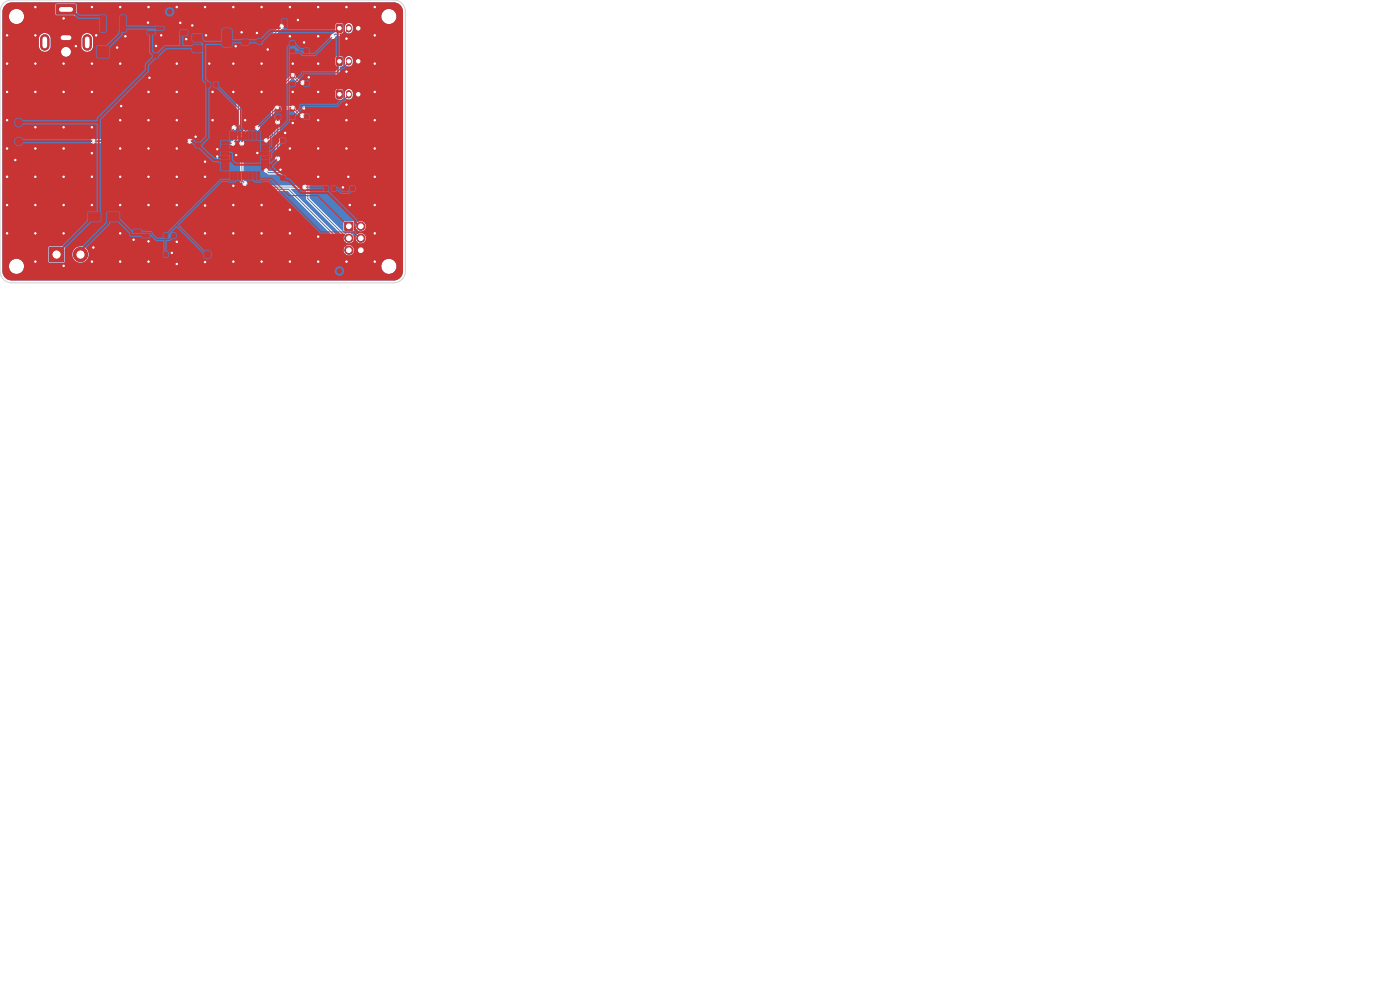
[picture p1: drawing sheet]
<svg xmlns="http://www.w3.org/2000/svg" width="297mm" height="210mm" viewBox="0 0 297 210" stroke-linecap="round" stroke-linejoin="round" font-family="sans-serif">
<g fill="#4d7fc4" stroke="#4d7fc4" stroke-width=".21">
<path d="M10.5 52.5h3v3h-3z"/>
<path d="M12 1h4v2h-4z"/>
<path d="M71.5 12.2l.9-.1 .2 .2v1.3l-.2 .3h-.7l-.3-.2z"/>
<path d="M73.1 47.2h1.7v1.7h-1.7z"/>
<path d="M71.5 5.2l.9-.1 .2 .2v1.3l-.2 .3h-.7l-.3-.2z"/>
<path d="M71.5 19.2l.9-.1 .2 .2v1.3l-.2 .3h-.7l-.3-.2z"/>
<circle cx="17.1" cy="54" r="1.5"/>
<circle cx="76.5" cy="48" r=".85"/>
<circle cx="74" cy="50.5" r=".85"/>
<circle cx="76.5" cy="50.5" r=".85"/>
<circle cx="74" cy="53.1" r=".85"/>
<circle cx="76.5" cy="53.1" r=".85"/>
</g>
<path d="M9.5 8.2v1.6M13.4 8h1.3M18.5 8.2v1.6" fill="none" stroke="#4d7fc4" stroke-width="2"/>
<path d="M74 5.7v.6M74 12.7v.6M74 19.7v.6M76 5.7v.6M76 12.7v.6M76 19.7v.6" fill="none" stroke="#4d7fc4" stroke-width="1.2"/>
<g fill="#ececec" stroke="#ececec" stroke-width=".21">
<circle cx="49.4" cy="30.4" r=".3"/>
<circle cx="64.2" cy="24.6" r=".3"/>
<circle cx="62.1" cy="22.9" r=".3"/>
<circle cx="58.8" cy="22.9" r=".3"/>
<circle cx="54.6" cy="27.1" r=".3"/>
<circle cx="61.5" cy="7.7" r=".3"/>
<circle cx="7.5" cy="37.5" r=".3"/>
<circle cx="43.5" cy="34.3" r=".3"/>
<circle cx="67.5" cy="7.7" r=".3"/>
<circle cx="62.1" cy="19.5" r=".3"/>
<circle cx="31.7" cy="16.5" r=".3"/>
<circle cx="59.5" cy="36" r=".3"/>
<circle cx="62.1" cy="13.5" r=".3"/>
<circle cx="31.5" cy="55.5" r=".3"/>
<circle cx="67.5" cy="50.2" r=".3"/>
<circle cx="19.5" cy="13.5" r=".3"/>
<circle cx="19.8" cy="52.5" r=".3"/>
<circle cx="37.5" cy="1.5" r=".3"/>
<circle cx="79.5" cy="19.5" r=".3"/>
<circle cx="43.5" cy="43.6" r=".3"/>
<circle cx="13.5" cy="13.5" r=".3"/>
<circle cx="73.5" cy="1.5" r=".3"/>
<circle cx="73.5" cy="55.5" r=".3"/>
<circle cx="79.5" cy="55.5" r=".3"/>
<circle cx="1.5" cy="43.5" r=".3"/>
<circle cx="74.2" cy="43.5" r=".3"/>
<circle cx="56.8" cy="10.5" r=".3"/>
<circle cx="7.5" cy="55.5" r=".3"/>
<circle cx="73.5" cy="22.2" r=".3"/>
<circle cx="25.5" cy="1.5" r=".3"/>
<circle cx="49.5" cy="19.5" r=".3"/>
<circle cx="28.3" cy="50.9" r=".3"/>
<circle cx="25.5" cy="43.5" r=".3"/>
<circle cx="54.5" cy="7" r=".3"/>
<circle cx="49.5" cy="1.5" r=".3"/>
<circle cx="65.5" cy="16.4" r=".3"/>
<circle cx="43.5" cy="55.6" r=".3"/>
<circle cx="67.5" cy="1.5" r=".3"/>
<circle cx="7.5" cy="13.5" r=".3"/>
<circle cx="72.7" cy="39.7" r=".3"/>
<circle cx="45.1" cy="19.5" r=".3"/>
<circle cx="16.1" cy="9.8" r=".3"/>
<circle cx="31.4" cy="4.8" r=".3"/>
<circle cx="43.7" cy="7.5" r=".3"/>
<circle cx="1.5" cy="37.5" r=".3"/>
<circle cx="26.6" cy="7.7" r=".3"/>
<circle cx="7.5" cy="1.5" r=".3"/>
<circle cx="79.5" cy="43.5" r=".3"/>
<circle cx="37.5" cy="31.5" r=".3"/>
<circle cx="1.5" cy="49.5" r=".3"/>
<circle cx="7.5" cy="27" r=".3"/>
<circle cx="38.2" cy="4.9" r=".3"/>
<circle cx="7.5" cy="49.5" r=".3"/>
<circle cx="31.5" cy="25.5" r=".3"/>
<circle cx="45.1" cy="25.5" r=".3"/>
<circle cx="63.2" cy="4.2" r=".3"/>
<circle cx="49.5" cy="49.5" r=".3"/>
<circle cx="49.5" cy="55.5" r=".3"/>
<circle cx="67.5" cy="25.5" r=".3"/>
<circle cx="40.8" cy="5.4" r=".3"/>
<circle cx="20.4" cy="7.5" r=".3"/>
<circle cx="19.5" cy="1.5" r=".3"/>
<circle cx="73.5" cy="31.5" r=".3"/>
<circle cx="37.5" cy="43.5" r=".3"/>
<circle cx="67.5" cy="31.5" r=".3"/>
<circle cx="1.5" cy="19.5" r=".3"/>
<circle cx="34.2" cy="7.5" r=".3"/>
<circle cx="67.5" cy="37.5" r=".3"/>
<circle cx="31.5" cy="51.2" r=".3"/>
<circle cx="79.5" cy="31.5" r=".3"/>
<circle cx="73.5" cy="25.5" r=".3"/>
<circle cx="24.8" cy="10.1" r=".3"/>
<circle cx="19.5" cy="32.5" r=".3"/>
<circle cx="43.5" cy="37.5" r=".3"/>
<circle cx="7.5" cy="43.5" r=".3"/>
<circle cx="13.5" cy="19.5" r=".3"/>
<circle cx="1.5" cy="31.5" r=".3"/>
<circle cx="31.5" cy="31.5" r=".3"/>
<circle cx="37.5" cy="13.5" r=".3"/>
<circle cx="43.5" cy="49.5" r=".3"/>
<circle cx="37.5" cy="19.5" r=".3"/>
<circle cx="79.5" cy="13.5" r=".3"/>
<circle cx="7.5" cy="7.5" r=".3"/>
<circle cx="7.5" cy="19.5" r=".3"/>
<circle cx="73.9" cy="37.5" r=".3"/>
<circle cx="39.5" cy="8.3" r=".3"/>
<circle cx="51.3" cy="6.9" r=".3"/>
<circle cx="67.5" cy="13.5" r=".3"/>
<circle cx="67.5" cy="19.5" r=".3"/>
<circle cx="46.1" cy="33.2" r=".3"/>
<circle cx="25.5" cy="13.5" r=".3"/>
<circle cx="79.5" cy="25.5" r=".3"/>
<circle cx="37.5" cy="25.5" r=".3"/>
<circle cx="49.5" cy="39.4" r=".3"/>
<circle cx="55.5" cy="13.5" r=".3"/>
<circle cx="41.5" cy="29" r=".3"/>
<circle cx="37.5" cy="56" r=".3"/>
<circle cx="13.5" cy="43.5" r=".3"/>
<circle cx="64.5" cy="9" r=".3"/>
<circle cx="64.5" cy="23" r=".3"/>
<circle cx="61.5" cy="1.5" r=".3"/>
<circle cx="61.5" cy="44.5" r=".3"/>
<circle cx="61.5" cy="49.5" r=".3"/>
<circle cx="79.5" cy="7.5" r=".3"/>
<circle cx="60.5" cy="28.2" r=".3"/>
<circle cx="31.5" cy="19.5" r=".3"/>
<circle cx="31.5" cy="43.5" r=".3"/>
<circle cx="46.1" cy="31.6" r=".3"/>
<circle cx="37.5" cy="37.5" r=".3"/>
<circle cx="19.5" cy="27" r=".3"/>
<circle cx="54.6" cy="32.5" r=".3"/>
<circle cx="33.1" cy="9.8" r=".3"/>
<circle cx="55.5" cy="49.5" r=".3"/>
<circle cx="50.1" cy="32.9" r=".3"/>
<circle cx="37.5" cy="51.3" r=".3"/>
<circle cx="25.5" cy="49.5" r=".3"/>
<circle cx="73.5" cy="15.2" r=".3"/>
<circle cx="55.5" cy="1.5" r=".3"/>
<circle cx="13.5" cy="49.5" r=".3"/>
<circle cx="25.5" cy="31.5" r=".3"/>
<circle cx="7.5" cy="31.5" r=".3"/>
<circle cx="19.5" cy="37.5" r=".3"/>
<circle cx="55.5" cy="55.5" r=".3"/>
<circle cx="67.5" cy="55.5" r=".3"/>
<circle cx="25.5" cy="25.5" r=".3"/>
<circle cx="13.5" cy="27" r=".3"/>
<circle cx="43.5" cy="1.5" r=".3"/>
<circle cx="79.5" cy="1.5" r=".3"/>
<circle cx="19.5" cy="55.5" r=".3"/>
<circle cx="25.5" cy="55.5" r=".3"/>
<circle cx="19.5" cy="19.5" r=".3"/>
<circle cx="61.5" cy="31.5" r=".3"/>
<circle cx="1.5" cy="13.5" r=".3"/>
<circle cx="3.3" cy="34" r=".3"/>
<circle cx="55.5" cy="43.5" r=".3"/>
<circle cx="49.5" cy="43.5" r=".3"/>
<circle cx="13.5" cy="31.5" r=".3"/>
<circle cx="36.5" cy="53.7" r=".3"/>
<circle cx="55.5" cy="19.5" r=".3"/>
<circle cx="44.4" cy="13.5" r=".3"/>
<circle cx="13.5" cy="56.4" r=".3"/>
<circle cx="49.5" cy="13.5" r=".3"/>
<circle cx="79.5" cy="49.5" r=".3"/>
<circle cx="13.5" cy="3.9" r=".3"/>
<circle cx="13.5" cy="37.5" r=".3"/>
<circle cx="61.5" cy="55.5" r=".3"/>
<circle cx="19.5" cy="43.5" r=".3"/>
<circle cx="1.5" cy="7.5" r=".3"/>
<circle cx="31.5" cy="1.5" r=".3"/>
<circle cx="52" cy="25.5" r=".3"/>
<circle cx="25.5" cy="37.5" r=".3"/>
<circle cx="25.7" cy="22.5" r=".3"/>
<circle cx="62.1" cy="26.1" r=".3"/>
<circle cx="79.5" cy="37.5" r=".3"/>
<circle cx="1.5" cy="25.5" r=".3"/>
<circle cx="73.5" cy="8.2" r=".3"/>
<circle cx="50" cy="9.8" r=".3"/>
<circle cx="31.5" cy="37.5" r=".3"/>
<circle cx="40.2" cy="29.9" r=".3"/>
<circle cx="19.8" cy="29.9" r=".3"/>
<circle cx="58.9" cy="33.6" r=".3"/>
<circle cx="58.9" cy="25.9" r=".3"/>
<circle cx="64.6" cy="39.7" r=".3"/>
<circle cx="51.9" cy="38.9" r=".3"/>
<circle cx="56.4" cy="36.1" r=".3"/>
<circle cx="62.1" cy="16" r=".3"/>
<circle cx="64.3" cy="17.6" r=".3"/>
<circle cx="56.4" cy="29.9" r=".3"/>
<circle cx="51.3" cy="30.4" r=".3"/>
<circle cx="59.9" cy="5.5" r=".3"/>
<circle cx="49.6" cy="27.1" r=".3"/>
<circle cx="70.6" cy="7.8" r=".3"/>
</g>
<path d="M59.9 5.5l-9.3 9.4v11.3l-1 .9M64.3 17.5h-.6l-1.6-1.5-4.2 4.2v8.3l-1.5 1.4M73.6 6.6l-.6 .6h-1.9l-.5 .6M51.3 30.4v9.2l.6 .6h9.3l12.8 12.9M52 38.9l.7 .8h12M54.6 27.1h-1.9l-3.3 3.3M56.4 36.1l.6 .5h5.9l2.4 2.4v3.2l8 8 .7 .3M58.8 22.9h3.3l1.6 1.7h.4" fill="none" stroke="#4d7fc4" stroke-width=".21"/>
<path d="M71.7 13.9v5.3l.3 .8M19.8 29.9h20.5M58.9 25.9v7.7" fill="none" stroke="#4d7fc4" stroke-width=".4"/>
<path d="M1.1 1.1l.6-.4 .8-.2h80.9a2 2 0 0 1 2.1 2v55a2 2 0 0 1-2 2h-81a2 2 0 0 1-2-2v-1h1.4a1.61 1.61 0 0 0 1.6 1.6 1.61 1.61 0 0 0 1.6-1.6h75.8v.3a1.61 1.61 0 0 0 2.5 1 1.61 1.61 0 0 0-.2-2.7 1.61 1.61 0 0 0-2.3 1.4h-75.8l-.3-1h5.4l.3 .3h3l.3-.3v-1.5h1.5a1.76 1.76 0 0 0 2.6 1.6 1.76 1.76 0 0 0 .2-3 1.76 1.76 0 0 0-2.8 1.1v.3h-1.5v-1.5l-.2-.2-3.1-.1-.3 .3v3h-5.4l-.2-.1a1.61 1.61 0 0 0-1.7-.4 1.61 1.61 0 0 0-1 1.5h-1.4v-26.6h18.7l.1 .2a.58 .58 0 0 0 .9 .3h28.6a.56 .56 0 0 0 .6 .6 .56 .56 0 0 0 .6-.6h.7l.2 .4v8.7l.7 .9 .3 .1h9.2l11.9 12a1.11 1.11 0 0 0 .6 1.6 1.11 1.11 0 0 0 1.5-.9h.3l.3 .6 .5 .3 .2 .1v-.6h.3v.6a1.09 1.09 0 0 0 .9-1h-.6v-.3h.6l-.2-.6-.7-.3v.6h-.3v-.6a1.09 1.09 0 0 0-1 .9h.7v.3h-1a1.17 1.17 0 0 0-1.5-1.2l-11.9-11.9h2.5l.7 .2 .1 2.1 7.9 7.9a1.11 1.11 0 0 0 1 1.3 1.11 1.11 0 0 0 1.2-1.1h.3l.1 .2a1.11 1.11 0 0 0 1.7 .7 1.11 1.11 0 0 0-.2-1.8 1.11 1.11 0 0 0-1.6 .9h-.3v-.2a1.21 1.21 0 0 0-1.8-.7l-.8-.7h.4l.2 .2h1.8l.2-.2v-.9h.3a1.11 1.11 0 0 0 1.6 1 1.11 1.11 0 0 0 .2-1.9 1.11 1.11 0 0 0-1.7 .7l-.1 .2h-.3v-.9l-.2-.2h-1.8l-.2 .2v1.8h-.4l-6.8-6.9-.1-3.1-2.5-2.6h-5.9l-.2-.2a.56 .56 0 0 0-.6-.5 .56 .56 0 0 0-.5 .6 .56 .56 0 0 0 .6 .5l.5 .3h5.7l2 2.1-.5 .2h-11.3l-.4-.4a.71 .71 0 0 0-.8-.6v-7.5a.56 .56 0 0 0 .1-.6 .56 .56 0 0 0-.5-.3h4.6v.1a.57 .57 0 0 0 .7 .4 .57 .57 0 0 0 .4-.6l1.2-1.2v-2.5h.1l.1 .1v7.2a.56 .56 0 0 0 .5 .8 .56 .56 0 0 0 .5-.9v-7.1a.59 .59 0 0 0-.3-.8 .59 .59 0 0 0-.8 .4l-.1-2.5h.2a.61 .61 0 0 0 .9 0h2.4l.5 .2 1.5 1.4a.56 .56 0 0 0 .7 .1 .56 .56 0 0 0 .2-.7 .56 .56 0 0 0-.7-.2l-1.2-1.2a.58 .58 0 0 0-.4-.5 .58 .58 0 0 0-.7 .1h-2.4a.8 .8 0 0 0-1 0v-1.8h12.9l.4 .4h.9l.4-.2 .1-.6h.2l.1 .2a.85 .85 0 0 0 .9 .6 .85 .85 0 0 0 .8-.8h.2l.2 .5 .5 .3v-.8h.3v.8l.5-.2 .2-.5v-.2h-.5v-.3h.5a.85 .85 0 0 0-.7-1v.8h-.3v-.8l-.4 .2-.2 .4-.1 .4h.6v.3l-.8 .1-.1-.8a.86 .86 0 0 0-.8-.6 .86 .86 0 0 0-.9 .7v.7h-.2l-.1-1.2-.7-.3v-4.6l.6-.2 .2-.7h.2l.1 .2a.85 .85 0 0 0 .9 .6 .85 .85 0 0 0 .8-.8h.2l.2 .5 .5 .3v-.8h.3v.8l.5-.2 .2-.5v-.2h-.5v-.3h.5a.85 .85 0 0 0-.7-1v.8h-.3v-.8a.86 .86 0 0 0-.7 1h.6v.3l-.8 .1v-.6a.85 .85 0 0 0-.9-.8 .85 .85 0 0 0-.9 .7v.7h-.2l-.1-1-.2-.4h-1.1l-.3 .4-.1 8.4h-12.9v-.3l3.9-3.8 1.6 1.3a.63 .63 0 0 0 .8 .1 .63 .63 0 0 0 .2-.7 .76 .76 0 0 0-1-.2l-1-1.1a.57 .57 0 0 0-.6-.6 .57 .57 0 0 0-.6 .7l-4 4v8.2l-1 1a.56 .56 0 0 0-.6 .6l-4.6-.1-.4 .2-.2 .4h-.7l2.8-2.9h1.4a.57 .57 0 0 0 .8 0 .57 .57 0 0 0-.1-.9 .57 .57 0 0 0-.8 .1l-1.6 .1-3 3-.5 .2-.2 .4h-8.2a.56 .56 0 0 0 .1-.8 .56 .56 0 0 0-.8-.1h-19.8a.55 .55 0 0 0-.9 .4h-18.7v-2.8h48.6v.1a.57 .57 0 0 0 .7 .4 .57 .57 0 0 0 .4-.6l.7-.8v-11.2l7.2-7.2h11.9l.1 .1a.6 .6 0 0 0 .7 .4 .6 .6 0 0 0 .4-.7h1.9l.6-.5a.84 .84 0 0 0 1.2-.8h.2l.2 .5 .5 .3v-.8h.3v.8l.5-.2 .2-.5v-.2h-.5v-.4h.5a.85 .85 0 0 0-.7-.9v.8h-.3v-.8l-.4 .2-.2 .4-.1 .3h.6v.4l-.8 .1-.1-.8a.86 .86 0 0 0-.8-.6 .86 .86 0 0 0-.9 .7l.1 .9-.3 .2-.1-1.4-.1-.3-.3-.1h-1l-.2 .4v1.5l-.6 .4a.56 .56 0 0 0-.6 .6h-11.9l1.7-1.7a.57 .57 0 0 0 .6-.5 .57 .57 0 0 0-.6-.6 .57 .57 0 0 0-.5 .6l-9.1 9.1v11.3l-.5 .5-.4 .2-.2 .4h-48.6v-17.3h7.7a1.24 1.24 0 0 0 1.4 1.2h3.3l.1 .2a1.06 1.06 0 0 0 1.6 .6 1.06 1.06 0 0 0-.1-1.7 1.06 1.06 0 0 0-1.6 .9h-3.3h.2a1.25 1.25 0 0 0 1-1.2h6.4l.1 .2a1.26 1.26 0 0 0 1.3 1 1.26 1.26 0 0 0 1.2-1.1l-.1-1.8a1.25 1.25 0 0 0-1.2-1.1 1.25 1.25 0 0 0-1.3 1.1v1.7h-6.4l-.1-1.9h2.2v.3h-.8a1.35 1.35 0 0 0 1.8 1v-.7h.3v.7h.5a1.24 1.24 0 0 0 1.2-1h-.8v-.3h.8v-.2a1.38 1.38 0 0 0-1.7-.9v.7h-.3v-.7h-.6a1.24 1.24 0 0 0-1.2 1.1l-1.4-.1a1.26 1.26 0 0 0-1.4-.8 1.26 1.26 0 0 0-1.1 1.1v1.7h-7.7v-6.3h1.4a1.61 1.61 0 0 0 1.6 1.6 1.61 1.61 0 0 0 1.6-1.6h75.8v.3a1.61 1.61 0 0 0 2.5 1 1.61 1.61 0 0 0-.2-2.7 1.61 1.61 0 0 0-2.3 1.4h-75.8l-.1-.5h6.7l.3 .3 4.1-.1 .2-.2v-2l-.3-.3-4.1 .1-.2 .2v2h-6.7a1.61 1.61 0 0 0-1.7-1.1 1.61 1.61 0 0 0-1.4 1.6h-1.4l.1-1.5z" fill="#4d7fc4"/>
<g fill="#fff" stroke="#fff" stroke-width=".21">
<circle cx="49.4" cy="30.4" r=".15"/>
<circle cx="64.2" cy="24.5" r=".15"/>
<circle cx="62.1" cy="22.9" r=".15"/>
<circle cx="58.8" cy="22.9" r=".15"/>
<circle cx="54.6" cy="27.1" r=".15"/>
<circle cx="61.5" cy="7.7" r=".15"/>
<circle cx="7.5" cy="37.5" r=".15"/>
<circle cx="43.5" cy="34.3" r=".15"/>
<circle cx="67.5" cy="7.7" r=".15"/>
<circle cx="62.1" cy="19.5" r=".15"/>
<circle cx="31.7" cy="16.5" r=".15"/>
<circle cx="59.5" cy="36" r=".15"/>
<circle cx="62.1" cy="13.5" r=".15"/>
<circle cx="31.5" cy="55.5" r=".15"/>
<circle cx="67.5" cy="50.2" r=".15"/>
<circle cx="19.5" cy="13.5" r=".15"/>
<circle cx="19.8" cy="52.5" r=".15"/>
<circle cx="37.5" cy="1.5" r=".15"/>
<circle cx="79.5" cy="19.5" r=".15"/>
<circle cx="43.5" cy="43.6" r=".15"/>
<circle cx="13.5" cy="13.5" r=".15"/>
<circle cx="73.5" cy="1.5" r=".15"/>
<circle cx="73.5" cy="55.5" r=".15"/>
<circle cx="79.5" cy="55.5" r=".15"/>
<circle cx="1.5" cy="43.5" r=".15"/>
<circle cx="74.2" cy="43.5" r=".15"/>
<circle cx="56.8" cy="10.5" r=".15"/>
<circle cx="7.5" cy="55.5" r=".15"/>
<circle cx="73.5" cy="22.2" r=".15"/>
<circle cx="25.5" cy="1.5" r=".15"/>
<circle cx="49.5" cy="19.5" r=".15"/>
<circle cx="28.4" cy="50.8" r=".15"/>
<circle cx="25.5" cy="43.5" r=".15"/>
<circle cx="54.5" cy="7" r=".15"/>
<circle cx="49.5" cy="1.5" r=".15"/>
<circle cx="65.5" cy="16.4" r=".15"/>
<circle cx="43.5" cy="55.6" r=".15"/>
<circle cx="67.5" cy="1.5" r=".15"/>
<circle cx="7.5" cy="13.5" r=".15"/>
<circle cx="72.7" cy="39.8" r=".15"/>
<circle cx="45.1" cy="19.5" r=".15"/>
<circle cx="16.1" cy="9.8" r=".15"/>
<circle cx="31.4" cy="4.8" r=".15"/>
<circle cx="43.7" cy="7.5" r=".15"/>
<circle cx="1.5" cy="37.5" r=".15"/>
<circle cx="26.6" cy="7.7" r=".15"/>
<circle cx="7.5" cy="1.5" r=".15"/>
<circle cx="79.5" cy="43.5" r=".15"/>
<circle cx="37.5" cy="31.5" r=".15"/>
<circle cx="1.5" cy="49.5" r=".15"/>
<circle cx="7.5" cy="27" r=".15"/>
<circle cx="38.2" cy="4.8" r=".15"/>
<circle cx="7.5" cy="49.5" r=".15"/>
<circle cx="31.5" cy="25.5" r=".15"/>
<circle cx="45.1" cy="25.5" r=".15"/>
<circle cx="63.2" cy="4.3" r=".15"/>
<circle cx="49.5" cy="49.5" r=".15"/>
<circle cx="49.5" cy="55.5" r=".15"/>
<circle cx="67.5" cy="25.5" r=".15"/>
<circle cx="40.8" cy="5.4" r=".15"/>
<circle cx="20.4" cy="7.5" r=".15"/>
<circle cx="19.5" cy="1.5" r=".15"/>
<circle cx="73.5" cy="31.5" r=".15"/>
<circle cx="37.5" cy="43.5" r=".15"/>
<circle cx="67.5" cy="31.5" r=".15"/>
<circle cx="1.5" cy="19.5" r=".15"/>
<circle cx="34.2" cy="7.5" r=".15"/>
<circle cx="67.5" cy="37.5" r=".15"/>
<circle cx="31.5" cy="51.2" r=".15"/>
<circle cx="79.5" cy="31.5" r=".15"/>
<circle cx="73.5" cy="25.5" r=".15"/>
<circle cx="24.9" cy="10.1" r=".15"/>
<circle cx="19.5" cy="32.5" r=".15"/>
<circle cx="43.5" cy="37.5" r=".15"/>
<circle cx="7.5" cy="43.5" r=".15"/>
<circle cx="13.5" cy="19.5" r=".15"/>
<circle cx="1.5" cy="31.5" r=".15"/>
<circle cx="31.5" cy="31.5" r=".15"/>
<circle cx="37.5" cy="13.5" r=".15"/>
<circle cx="43.5" cy="49.5" r=".15"/>
<circle cx="37.5" cy="19.5" r=".15"/>
<circle cx="79.5" cy="13.5" r=".15"/>
<circle cx="7.5" cy="7.5" r=".15"/>
<circle cx="7.5" cy="19.5" r=".15"/>
<circle cx="73.9" cy="37.5" r=".15"/>
<circle cx="39.5" cy="8.3" r=".15"/>
<circle cx="51.2" cy="6.9" r=".15"/>
<circle cx="67.5" cy="13.5" r=".15"/>
<circle cx="67.5" cy="19.5" r=".15"/>
<circle cx="46.1" cy="33.2" r=".15"/>
<circle cx="25.5" cy="13.5" r=".15"/>
<circle cx="79.5" cy="25.5" r=".15"/>
<circle cx="37.5" cy="25.5" r=".15"/>
<circle cx="49.5" cy="39.4" r=".15"/>
<circle cx="55.5" cy="13.5" r=".15"/>
<circle cx="41.5" cy="29" r=".15"/>
<circle cx="37.5" cy="56" r=".15"/>
<circle cx="13.5" cy="43.5" r=".15"/>
<circle cx="64.5" cy="9" r=".15"/>
<circle cx="64.5" cy="23" r=".15"/>
<circle cx="61.5" cy="1.5" r=".15"/>
<circle cx="61.5" cy="44.5" r=".15"/>
<circle cx="61.5" cy="49.5" r=".15"/>
<circle cx="79.5" cy="7.5" r=".15"/>
<circle cx="60.5" cy="28.2" r=".15"/>
<circle cx="31.5" cy="19.5" r=".15"/>
<circle cx="31.5" cy="43.5" r=".15"/>
<circle cx="46.1" cy="31.7" r=".15"/>
<circle cx="37.5" cy="37.5" r=".15"/>
<circle cx="19.5" cy="27" r=".15"/>
<circle cx="54.6" cy="32.4" r=".15"/>
<circle cx="33.1" cy="9.7" r=".15"/>
<circle cx="55.5" cy="49.5" r=".15"/>
<circle cx="50.1" cy="32.9" r=".15"/>
<circle cx="37.5" cy="51.3" r=".15"/>
<circle cx="25.5" cy="49.5" r=".15"/>
<circle cx="73.5" cy="15.2" r=".15"/>
<circle cx="55.5" cy="1.5" r=".15"/>
<circle cx="13.5" cy="49.5" r=".15"/>
<circle cx="25.5" cy="31.5" r=".15"/>
<circle cx="7.5" cy="31.5" r=".15"/>
<circle cx="19.5" cy="37.5" r=".15"/>
<circle cx="55.5" cy="55.5" r=".15"/>
<circle cx="67.5" cy="55.5" r=".15"/>
<circle cx="25.5" cy="25.5" r=".15"/>
<circle cx="13.5" cy="27" r=".15"/>
<circle cx="43.5" cy="1.5" r=".15"/>
<circle cx="79.5" cy="1.5" r=".15"/>
<circle cx="19.5" cy="55.5" r=".15"/>
<circle cx="25.5" cy="55.5" r=".15"/>
<circle cx="19.5" cy="19.5" r=".15"/>
<circle cx="61.5" cy="31.5" r=".15"/>
<circle cx="1.5" cy="13.5" r=".15"/>
<circle cx="3.2" cy="34" r=".15"/>
<circle cx="55.5" cy="43.5" r=".15"/>
<circle cx="49.5" cy="43.5" r=".15"/>
<circle cx="13.5" cy="31.5" r=".15"/>
<circle cx="36.4" cy="53.7" r=".15"/>
<circle cx="55.5" cy="19.5" r=".15"/>
<circle cx="44.4" cy="13.5" r=".15"/>
<circle cx="13.5" cy="56.4" r=".15"/>
<circle cx="49.5" cy="13.5" r=".15"/>
<circle cx="79.5" cy="49.5" r=".15"/>
<circle cx="13.5" cy="3.9" r=".15"/>
<circle cx="13.5" cy="37.5" r=".15"/>
<circle cx="61.5" cy="55.5" r=".15"/>
<circle cx="19.5" cy="43.5" r=".15"/>
<circle cx="1.5" cy="7.5" r=".15"/>
<circle cx="31.5" cy="1.5" r=".15"/>
<circle cx="52" cy="25.5" r=".15"/>
<circle cx="25.5" cy="37.5" r=".15"/>
<circle cx="25.7" cy="22.5" r=".15"/>
<circle cx="62.1" cy="26.1" r=".15"/>
<circle cx="79.5" cy="37.5" r=".15"/>
<circle cx="1.5" cy="25.5" r=".15"/>
<circle cx="73.5" cy="8.2" r=".15"/>
<circle cx="50" cy="9.8" r=".15"/>
<circle cx="31.5" cy="37.5" r=".15"/>
<circle cx="40.2" cy="29.9" r=".15"/>
<circle cx="19.8" cy="30" r=".15"/>
<circle cx="58.9" cy="33.7" r=".15"/>
<circle cx="58.9" cy="25.9" r=".15"/>
<circle cx="64.6" cy="39.7" r=".15"/>
<circle cx="51.9" cy="38.9" r=".15"/>
<circle cx="56.5" cy="36.1" r=".15"/>
<circle cx="62.1" cy="16" r=".15"/>
<circle cx="64.2" cy="17.6" r=".15"/>
<circle cx="56.5" cy="29.8" r=".15"/>
<circle cx="51.3" cy="30.4" r=".15"/>
<circle cx="59.8" cy="5.6" r=".15"/>
<circle cx="49.7" cy="27.1" r=".15"/>
<circle cx="70.6" cy="7.7" r=".15"/>
<circle cx="82.5" cy="3.5" r="1.35"/>
<circle cx="12" cy="54" r=".76"/>
<circle cx="17.1" cy="54" r=".76"/>
<circle cx="3.5" cy="3.5" r="1.35"/>
<circle cx="14" cy="11" r=".8"/>
<circle cx="72" cy="13" r=".37"/>
<circle cx="74" cy="13" r=".37"/>
<circle cx="76" cy="13" r=".37"/>
<circle cx="74" cy="48" r=".5"/>
<circle cx="76.5" cy="48" r=".5"/>
<circle cx="74" cy="50.5" r=".5"/>
<circle cx="76.5" cy="50.5" r=".5"/>
<circle cx="74" cy="53.1" r=".5"/>
<circle cx="76.5" cy="53.1" r=".5"/>
<circle cx="72" cy="6" r=".37"/>
<circle cx="74" cy="6" r=".37"/>
<circle cx="76" cy="6" r=".37"/>
<circle cx="3.5" cy="56.5" r="1.35"/>
<circle cx="72" cy="20" r=".38"/>
<circle cx="74" cy="20" r=".38"/>
<circle cx="76" cy="20" r=".38"/>
<circle cx="82.5" cy="56.5" r="1.35"/>
</g>
<path d="M9.5 8.2v1.6M13 2h2M13.4 8h1.3M18.5 8.2v1.6" fill="none" stroke="#fff" stroke-width="1"/>
<g fill="#c83434" stroke="#c83434" stroke-width=".21">
<path d="M28.4 48.8h1.3l.1 .5h-1.4z"/>
<path d="M28.4 50.7h1.3l.1 .5h-1.4z"/>
<path d="M30.2 49.7h1.4l.1 .5-1.4 .1z"/>
<path d="M38.3 6.5h1.3l.1 .2v.6l-.2 .2-1.1-.1-.1-.2z"/>
<path d="M38.3 4.6h1.3l.1 .2v.6l-.2 .1h-1.1l-.1-.2z"/>
<path d="M59.9 4.2h.8v1.6h-.8z"/>
<path d="M63.3 4.2h.8v1.6h-.8z"/>
<path d="M61.6 10.5h.8v.7h-.8z"/>
<path d="M61.6 8.8h.8v.7h-.8z"/>
<path d="M72.8 39.6h.8v.8h-.8z"/>
<path d="M74.4 39.6h.8v.8h-.8z"/>
<path d="M41.6 30.4h.8v.8h-.8z"/>
<path d="M41.6 28.8h.8v.8h-.8z"/>
<path d="M41 5h1.7l.2 .3-.1 1-.3 .2-1.5-.1-.1-.3v-.9z"/>
<path d="M41 7.3h1.7l.2 .3-.1 1-.3 .2-1.5-.1-.1-.3v-.9z"/>
<path d="M47.3 6.2l.2-.1h1.1l.5 .3 .1 3-.3 .4-1.4 .1-.3-.3v-3z"/>
<path d="M41 9.6h1.7l.2 .3-.1 1-.3 .2-1.5-.1-.1-.3v-.9z"/>
<path d="M10.5 52.5h3v3h-3z"/>
<path d="M59.6 29.4h.8v.8h-.8z"/>
<path d="M59.6 27.8h.8v.8h-.8z"/>
<path d="M59.6 37.4h.8v.8h-.8z"/>
<path d="M59.6 35.8h.8v.8h-.8z"/>
<path d="M34.8 49.6h.7v.8h-.7z"/>
<path d="M36.5 49.6h.7v.8h-.7z"/>
<path d="M64.6 10.4h.8v.8h-.8z"/>
<path d="M64.6 8.8h.8v.8h-.8z"/>
<path d="M54.6 8.4h.8v.8h-.8z"/>
<path d="M54.6 6.8h.8v.8h-.8z"/>
<path d="M12 1h4v2h-4z"/>
<path d="M21.4 3.4l.8-.1 .2 .2v3l-.1 .2h-.8l-.2-.2z"/>
<path d="M25.6 3.4l.9-.1 .2 .2v3l-.2 .2h-.7l-.2-.2z"/>
<path d="M64.6 24.4h.8v.8h-.8z"/>
<path d="M64.6 22.8h.8v.8h-.8z"/>
<path d="M71.5 12.2l.9-.1 .2 .2v1.3l-.2 .3h-.7l-.3-.2z"/>
<path d="M58.6 24.5h.8v.7h-.8z"/>
<path d="M58.6 22.8h.8v.7h-.8z"/>
<path d="M73.1 47.2h1.7v1.7h-1.7z"/>
<path d="M18.8 45.2h2.4v1.6h-2.4z"/>
<path d="M22.8 45.2h2.4v1.6h-2.4z"/>
<path d="M47 29.9h1.6v.6h-1.6z"/>
<path d="M47 30.7h1.6v.6h-1.6z"/>
<path d="M47 31.5h1.6v.6h-1.6z"/>
<path d="M47 32.3h1.6v.6h-1.6z"/>
<path d="M47 33.1h1.6v.6h-1.6z"/>
<path d="M47 33.9h1.6v.6h-1.6z"/>
<path d="M47 34.7h1.6v.6h-1.6z"/>
<path d="M47 35.5h1.6v.6h-1.6z"/>
<path d="M48.9 36.5h.6v1.5h-.6z"/>
<path d="M49.7 36.5h.6v1.5h-.6z"/>
<path d="M50.5 36.5h.6v1.5h-.6z"/>
<path d="M51.3 36.5h.6v1.5h-.6z"/>
<path d="M52.1 36.5h.6v1.5h-.6z"/>
<path d="M52.9 36.5h.6v1.5h-.6z"/>
<path d="M53.7 36.5h.6v1.5h-.6z"/>
<path d="M54.5 36.5h.6v1.5h-.6z"/>
<path d="M55.4 35.5h1.6v.6h-1.6z"/>
<path d="M55.4 34.7h1.6v.6h-1.6z"/>
<path d="M55.4 33.9h1.6v.6h-1.6z"/>
<path d="M55.4 33.1h1.6v.6h-1.6z"/>
<path d="M55.4 32.3h1.6v.6h-1.6z"/>
<path d="M55.4 31.5h1.6v.6h-1.6z"/>
<path d="M55.4 30.7h1.6v.6h-1.6z"/>
<path d="M55.4 29.9h1.6v.6h-1.6z"/>
<path d="M54.5 27.9h.6v1.7h-.6z"/>
<path d="M53.7 27.9h.6v1.7h-.6z"/>
<path d="M52.9 27.9h.6v1.7h-.6z"/>
<path d="M52.1 27.9h.6v1.7h-.6z"/>
<path d="M51.3 27.9h.6v1.7h-.6z"/>
<path d="M50.5 27.9h.6v1.7h-.6z"/>
<path d="M49.7 27.9h.6v1.7h-.6z"/>
<path d="M48.9 27.9h.6v1.7h-.6z"/>
<path d="M71.5 5.2l.9-.1 .2 .2v1.3l-.2 .3h-.7l-.3-.2z"/>
<path d="M34.8 53.6h.7v.8h-.7z"/>
<path d="M36.5 53.6h.7v.8h-.7z"/>
<path d="M68.8 39.6h.7v.8h-.7z"/>
<path d="M70.5 39.6h.7v.8h-.7z"/>
<path d="M71.5 19.2l.9-.1 .2 .2v1.3l-.2 .3h-.7l-.3-.2z"/>
<path d="M32.6 11.5h.8v.7h-.8z"/>
<path d="M32.6 9.8h.8v.7h-.8z"/>
<path d="M43.8 17.6h.7v.8h-.7z"/>
<path d="M45.5 17.6h.7v.8h-.7z"/>
<path d="M20.7 9.9h2.3v2.2h-2.3z"/>
<path d="M25 9.9h2.3v2.2h-2.3z"/>
<path d="M61.6 24.5h.8v.7h-.8z"/>
<path d="M61.6 22.8h.8v.7h-.8z"/>
<path d="M51.3 8.5h1.3l.1 .2v.6l-.2 .2-1.1-.1-.1-.2z"/>
<path d="M51.3 6.6h1.3l.1 .2v.6l-.2 .1h-1.1l-.1-.2z"/>
<path d="M64.6 17.4h.8v.8h-.8z"/>
<path d="M64.6 15.8h.8v.8h-.8z"/>
<path d="M31.4 4.8h1.3l.1 .5h-1.4z"/>
<path d="M31.4 6.7h1.3l.1 .5h-1.4z"/>
<path d="M33.2 5.7h1.4l.1 .5-1.4 .1z"/>
<path d="M61.6 17.5h.8v.7h-.8z"/>
<path d="M61.6 15.8h.8v.7h-.8z"/>
<circle cx="4" cy="30" r=".75"/>
<circle cx="72" cy="57.5" r=".5"/>
<circle cx="17.1" cy="54" r="1.5"/>
<circle cx="36" cy="2.5" r=".5"/>
<circle cx="4" cy="34" r=".75"/>
<circle cx="76.5" cy="48" r=".85"/>
<circle cx="74" cy="50.5" r=".85"/>
<circle cx="76.5" cy="50.5" r=".85"/>
<circle cx="74" cy="53.1" r=".85"/>
<circle cx="76.5" cy="53.1" r=".85"/>
<circle cx="4" cy="26" r=".75"/>
<circle cx="44" cy="54" r=".75"/>
</g>
<path d="M9.5 8.2v1.6M13.4 8h1.3M18.5 8.2v1.6" fill="none" stroke="#c83434" stroke-width="2"/>
<path d="M74 5.7v.6M74 12.7v.6M74 19.7v.6M76 5.7v.6M76 12.7v.6M76 19.7v.6" fill="none" stroke="#c83434" stroke-width="1.2"/>
<g fill="#ececec" stroke="#ececec" stroke-width=".21">
<circle cx="49.4" cy="30.4" r=".3"/>
<circle cx="64.2" cy="24.6" r=".3"/>
<circle cx="62.1" cy="22.9" r=".3"/>
<circle cx="58.8" cy="22.9" r=".3"/>
<circle cx="54.6" cy="27.1" r=".3"/>
<circle cx="61.5" cy="7.7" r=".3"/>
<circle cx="7.5" cy="37.5" r=".3"/>
<circle cx="43.5" cy="34.3" r=".3"/>
<circle cx="67.5" cy="7.7" r=".3"/>
<circle cx="62.1" cy="19.5" r=".3"/>
<circle cx="31.7" cy="16.5" r=".3"/>
<circle cx="59.5" cy="36" r=".3"/>
<circle cx="62.1" cy="13.5" r=".3"/>
<circle cx="31.5" cy="55.5" r=".3"/>
<circle cx="67.5" cy="50.2" r=".3"/>
<circle cx="19.5" cy="13.5" r=".3"/>
<circle cx="19.8" cy="52.5" r=".3"/>
<circle cx="37.5" cy="1.5" r=".3"/>
<circle cx="79.5" cy="19.5" r=".3"/>
<circle cx="43.5" cy="43.6" r=".3"/>
<circle cx="13.5" cy="13.5" r=".3"/>
<circle cx="73.5" cy="1.5" r=".3"/>
<circle cx="73.5" cy="55.5" r=".3"/>
<circle cx="79.5" cy="55.5" r=".3"/>
<circle cx="1.5" cy="43.5" r=".3"/>
<circle cx="74.2" cy="43.5" r=".3"/>
<circle cx="56.8" cy="10.5" r=".3"/>
<circle cx="7.5" cy="55.5" r=".3"/>
<circle cx="73.5" cy="22.2" r=".3"/>
<circle cx="25.5" cy="1.5" r=".3"/>
<circle cx="49.5" cy="19.5" r=".3"/>
<circle cx="28.3" cy="50.9" r=".3"/>
<circle cx="25.5" cy="43.5" r=".3"/>
<circle cx="54.5" cy="7" r=".3"/>
<circle cx="49.5" cy="1.5" r=".3"/>
<circle cx="65.5" cy="16.4" r=".3"/>
<circle cx="43.5" cy="55.6" r=".3"/>
<circle cx="67.5" cy="1.5" r=".3"/>
<circle cx="7.5" cy="13.5" r=".3"/>
<circle cx="72.7" cy="39.7" r=".3"/>
<circle cx="45.1" cy="19.5" r=".3"/>
<circle cx="16.1" cy="9.8" r=".3"/>
<circle cx="31.4" cy="4.8" r=".3"/>
<circle cx="43.7" cy="7.5" r=".3"/>
<circle cx="1.5" cy="37.5" r=".3"/>
<circle cx="26.6" cy="7.7" r=".3"/>
<circle cx="7.5" cy="1.5" r=".3"/>
<circle cx="79.5" cy="43.5" r=".3"/>
<circle cx="37.5" cy="31.5" r=".3"/>
<circle cx="1.5" cy="49.5" r=".3"/>
<circle cx="7.5" cy="27" r=".3"/>
<circle cx="38.2" cy="4.9" r=".3"/>
<circle cx="7.5" cy="49.5" r=".3"/>
<circle cx="31.5" cy="25.5" r=".3"/>
<circle cx="45.1" cy="25.5" r=".3"/>
<circle cx="63.2" cy="4.2" r=".3"/>
<circle cx="49.5" cy="49.5" r=".3"/>
<circle cx="49.5" cy="55.5" r=".3"/>
<circle cx="67.5" cy="25.5" r=".3"/>
<circle cx="40.8" cy="5.4" r=".3"/>
<circle cx="20.4" cy="7.5" r=".3"/>
<circle cx="19.5" cy="1.5" r=".3"/>
<circle cx="73.5" cy="31.5" r=".3"/>
<circle cx="37.5" cy="43.5" r=".3"/>
<circle cx="67.5" cy="31.5" r=".3"/>
<circle cx="1.5" cy="19.5" r=".3"/>
<circle cx="34.2" cy="7.5" r=".3"/>
<circle cx="67.5" cy="37.5" r=".3"/>
<circle cx="31.5" cy="51.2" r=".3"/>
<circle cx="79.5" cy="31.5" r=".3"/>
<circle cx="73.5" cy="25.5" r=".3"/>
<circle cx="24.8" cy="10.1" r=".3"/>
<circle cx="19.5" cy="32.5" r=".3"/>
<circle cx="43.5" cy="37.5" r=".3"/>
<circle cx="7.5" cy="43.5" r=".3"/>
<circle cx="13.5" cy="19.5" r=".3"/>
<circle cx="1.5" cy="31.5" r=".3"/>
<circle cx="31.5" cy="31.5" r=".3"/>
<circle cx="37.5" cy="13.5" r=".3"/>
<circle cx="43.5" cy="49.5" r=".3"/>
<circle cx="37.5" cy="19.5" r=".3"/>
<circle cx="79.5" cy="13.5" r=".3"/>
<circle cx="7.5" cy="7.5" r=".3"/>
<circle cx="7.5" cy="19.5" r=".3"/>
<circle cx="73.9" cy="37.5" r=".3"/>
<circle cx="39.5" cy="8.3" r=".3"/>
<circle cx="51.3" cy="6.9" r=".3"/>
<circle cx="67.5" cy="13.5" r=".3"/>
<circle cx="67.5" cy="19.5" r=".3"/>
<circle cx="46.1" cy="33.2" r=".3"/>
<circle cx="25.5" cy="13.5" r=".3"/>
<circle cx="79.5" cy="25.5" r=".3"/>
<circle cx="37.5" cy="25.5" r=".3"/>
<circle cx="49.5" cy="39.4" r=".3"/>
<circle cx="55.5" cy="13.5" r=".3"/>
<circle cx="41.5" cy="29" r=".3"/>
<circle cx="37.5" cy="56" r=".3"/>
<circle cx="13.5" cy="43.5" r=".3"/>
<circle cx="64.5" cy="9" r=".3"/>
<circle cx="64.5" cy="23" r=".3"/>
<circle cx="61.5" cy="1.5" r=".3"/>
<circle cx="61.5" cy="44.5" r=".3"/>
<circle cx="61.5" cy="49.5" r=".3"/>
<circle cx="79.5" cy="7.5" r=".3"/>
<circle cx="60.5" cy="28.2" r=".3"/>
<circle cx="31.5" cy="19.5" r=".3"/>
<circle cx="31.5" cy="43.5" r=".3"/>
<circle cx="46.1" cy="31.6" r=".3"/>
<circle cx="37.5" cy="37.5" r=".3"/>
<circle cx="19.5" cy="27" r=".3"/>
<circle cx="54.6" cy="32.5" r=".3"/>
<circle cx="33.1" cy="9.8" r=".3"/>
<circle cx="55.5" cy="49.5" r=".3"/>
<circle cx="50.1" cy="32.9" r=".3"/>
<circle cx="37.5" cy="51.3" r=".3"/>
<circle cx="25.5" cy="49.5" r=".3"/>
<circle cx="73.5" cy="15.2" r=".3"/>
<circle cx="55.5" cy="1.5" r=".3"/>
<circle cx="13.5" cy="49.5" r=".3"/>
<circle cx="25.5" cy="31.5" r=".3"/>
<circle cx="7.5" cy="31.5" r=".3"/>
<circle cx="19.5" cy="37.5" r=".3"/>
<circle cx="55.5" cy="55.5" r=".3"/>
<circle cx="67.5" cy="55.5" r=".3"/>
<circle cx="25.5" cy="25.5" r=".3"/>
<circle cx="13.5" cy="27" r=".3"/>
<circle cx="43.5" cy="1.5" r=".3"/>
<circle cx="79.5" cy="1.5" r=".3"/>
<circle cx="19.5" cy="55.5" r=".3"/>
<circle cx="25.5" cy="55.5" r=".3"/>
<circle cx="19.5" cy="19.5" r=".3"/>
<circle cx="61.5" cy="31.5" r=".3"/>
<circle cx="1.5" cy="13.5" r=".3"/>
<circle cx="3.3" cy="34" r=".3"/>
<circle cx="55.5" cy="43.5" r=".3"/>
<circle cx="49.5" cy="43.5" r=".3"/>
<circle cx="13.5" cy="31.5" r=".3"/>
<circle cx="36.5" cy="53.7" r=".3"/>
<circle cx="55.5" cy="19.5" r=".3"/>
<circle cx="44.4" cy="13.5" r=".3"/>
<circle cx="13.5" cy="56.4" r=".3"/>
<circle cx="49.5" cy="13.5" r=".3"/>
<circle cx="79.5" cy="49.5" r=".3"/>
<circle cx="13.5" cy="3.9" r=".3"/>
<circle cx="13.5" cy="37.5" r=".3"/>
<circle cx="61.5" cy="55.5" r=".3"/>
<circle cx="19.5" cy="43.5" r=".3"/>
<circle cx="1.5" cy="7.5" r=".3"/>
<circle cx="31.5" cy="1.5" r=".3"/>
<circle cx="52" cy="25.5" r=".3"/>
<circle cx="25.5" cy="37.5" r=".3"/>
<circle cx="25.7" cy="22.5" r=".3"/>
<circle cx="62.1" cy="26.1" r=".3"/>
<circle cx="79.5" cy="37.5" r=".3"/>
<circle cx="1.5" cy="25.5" r=".3"/>
<circle cx="73.5" cy="8.2" r=".3"/>
<circle cx="50" cy="9.8" r=".3"/>
<circle cx="31.5" cy="37.5" r=".3"/>
<circle cx="40.2" cy="29.9" r=".3"/>
<circle cx="19.8" cy="29.9" r=".3"/>
<circle cx="58.9" cy="33.6" r=".3"/>
<circle cx="58.9" cy="25.9" r=".3"/>
<circle cx="64.6" cy="39.7" r=".3"/>
<circle cx="51.9" cy="38.9" r=".3"/>
<circle cx="56.4" cy="36.1" r=".3"/>
<circle cx="62.1" cy="16" r=".3"/>
<circle cx="64.3" cy="17.6" r=".3"/>
<circle cx="56.4" cy="29.9" r=".3"/>
<circle cx="51.3" cy="30.4" r=".3"/>
<circle cx="59.9" cy="5.5" r=".3"/>
<circle cx="49.6" cy="27.1" r=".3"/>
<circle cx="70.6" cy="7.8" r=".3"/>
</g>
<g fill="none" stroke="#c83434" stroke-width=".21">
<path d="M24.8 10.1h.1M24.9 10.1l1.3 .9M31.4 4.8l.7 .3M31.4 4.8h.1M33.1 9.8l-.1 .4M38.3 4.8l.7 .3M40.8 5.4l1.1 .3M45.8 18l5.2 5.3v3.9l.4 .4v.4M51.3 6.9l.7 .2M54.5 7l.5 .2M60.3 5l-.4 .5M62 9.2l-.9 .9v15.6l-3.7 3.5v1.7h-.4"/>
<path d="M62.1 16l-.1 .2M62.4 9.4l1.3 1.1h.9l.4 .3M63.2 4.2l.5 .8M64.3 17.5l.7 .3M64.5 9l.5 .2M65 16.2l.5 .2M70.6 7.8l-3.8 3.7h-2.7l-.5-.5h-1.2l-.4-.2M73.6 13.6l-.6 .6h-.4l-1.2 1.3h-7.3v.3l-2.1 2M3.3 33.9l.7 .1M41.5 29l.5 .2M46.1 33.2h.9l.7 .2M46.1 31.6l1.6 .2"/>
<path d="M48.5 30.3l.9 .1M49.6 27.1l-.3 .5v.4M49.8 38v.4l-2.8-.1-11.8 11.7M51 38v.4h.4l.6 .5M51.4 29.5l-.1 .9M54.2 38v.4l2.9-.1 11 10.9h6.9a2.32 2.32 0 0 0 1.5 1.3M54.6 32.5l1.7 .1M55 37.8h2.6l3.7 3.7h6.1l6.6 6.5M56.4 29.9h.1M56.4 36v.1M58.6 23.2h.4M58.8 22.9l-4.2 4.2"/>
<path d="M59.5 36l.5 .2M60 29.8l-2.6 2.6v.8h-.4M60.5 28.2h-.5M62.1 22.9l-.1 .3M64.1 24.6l.9 .2M64.5 23l.5 .2M64.7 39.7h4.1l.4 .3M70.8 40l.9 .1 .7 .7h1.6l.4-.5M72.7 39.7l.5 .3M73.6 20.6l-.6 .6h-.4l-1.1 1.1h-7.6v.7l-1.9 1.8M28.3 50.9h.1M28.4 50.9l.7 .1"/>
<path d="M29.8 49.2l2.2 .1v.3l1.3 1.2h2.6l.9-.8M35 50.8v2.8l.2 .4M36.5 53.6l.3 .4M37.5 47.7l5.9 5.9 .6 .4"/>
</g>
<g fill="none" stroke="#c83434" stroke-width=".4">
<path d="M16 2.9l.7 .6h4.6l.6 1.5M25.6 6.6v.6l-3.8 3.8M26.6 5.8h6.7l.6 .2M32 7.2v3.8l1 .8M32.7 12.2l-1.5 1.6v1.2l-10.3 10.2v19.9l-.9 .9M39 6.9l-.5 .5v2.6M41.9 8l1.4 1.1M41.9 10.3l-1-.3h-5.8l-1.6 1.6M43.3 9.1v7.8l.7 .6M44.2 18l-.2 .5v10.6l-1.5 1.5M48.2 8l-1 1.1h-3.9M49.1 8.8h2.2l.7 .1"/>
<path d="M52.7 8.8h2.3M55.4 8.5h.1M71.7 6.9v5.3l.3 .8M72 6l-.6 .6h-14l-1.9 1.9M19.8 29.9l-15.8 .1M20.9 25.9l-16.9 .1M40.3 29.9h.6l.7 .7M42 30.8l3.3 3.1 1.7 .2M48.5 32.6h.5v1.5M49 34.1l-1.3 .1M49 34.1l.9 .8 6.4 .1M57 35h.5"/>
<path d="M57.5 35v.6l1.5 1.5h.3l.7 .7M58.9 33.6l-1.4 1.4M59 24.8l-.1 1.1M60.4 38l.3 .3h.4l2.8 2.6h5.7l5.7 5.8v.3l1.2 1M18.9 46.9l-6.9 7.1M22.9 46.9v.4l-5.3 5.3-.5 1.4M24 46l1.2 .7 2.7 2.6v.5l2.3 .1"/>
</g>
<g fill="#c83434">
<path d="M43.8 9.6h3l.7 .5h1.3a1.08 1.08 0 0 0 .7-.9h1.4l.6 .5h1.1l.5-.5h1.2l.3 .3h.8l2.3-2.4h12.7l-.4 .7-3.4 3.4h-.8l-.1-.8-.3-.3-1.6 .1-1-1-.3-.6-.9-.1-.3 .3v.7l-.5 .6v15.4l-1.5 1.5-.4 .1-1.7 1.8-.2 .6h-.1a.61 .61 0 0 0-1 .2l-.6-.1v-1.7l-.4-.3 .3-.6 1.9-1.9h1.2l.1 .3a.59 .59 0 0 0 .2 .9 .59 .59 0 0 0 .9-.4l-.1-.4 .3-.3v-.6l-.3-.4-1 .1-.1 .8h-1.2l1.3-1.3 1.2-.1 .1-.8-.2-.3-.3-.1a.58 .58 0 0 0-.7-.1 .58 .58 0 0 0-.3 .6l-3.6 3.5a.6 .6 0 0 0-.5 .5 .6 .6 0 0 0 .2 .6l-2.5 .1-.4-.7-.1-3.9-4.8-4.8-.2-.9-.9-.1-.2 .4 .1 .9 .7 .2 4.6 4.7v3.7l.3 .4h-.9a.6 .6 0 0 0 .1-.8 .6 .6 0 0 0-.8-.2 .6 .6 0 0 0-.2 .8l-.4 .5v1.7l-1.8 .1-.2 .1v1.6l.2 .1h1.7l.3-.7a.61 .61 0 0 0 .9 0 .61 .61 0 0 0-.1-.9l1.2-.1 .1 .1a.56 .56 0 0 0-.2 .8 .56 .56 0 0 0 .8 .2 .56 .56 0 0 0 .2-.8v-.3h.2h3.2v2.4l.2 .1h1.6v.5l-1.7 .1-.2 1.6h-5l-.6-.6-.1-1.4-.2-.3-.6-.1h-1.7l-.2 .1 .1 .9h1.7v.5l-2.9-.1-2.7-2.6 1.6-1.7v-10.4l.3-.4v-.7l-1-1.1z"/>
<path d="M61.5 11.5l1.9-.1 .7 .5h2.8l3.6-3.6 .7-.2v5.6l.2 .4 .6 .1-.8 .9h-7.1l-.3 .2v.4l-1 .9-.1-.7a.8 .8 0 0 0-1.1-.4z"/>
<path d="M1.1 1.1l.6-.4 .8-.2h80.9a2 2 0 0 1 2.1 2v55a2 2 0 0 1-2 2h-81a2 2 0 0 1-2-2v-1h1.4a1.6 1.6 0 0 0 1.1 1.5 1.6 1.6 0 0 0 1.8-.5h66.2v.2a1 1 0 0 0 1.1 .8 1 1 0 0 0 .9-1 1 1 0 0 0-.9-1h8.8v.3a1.61 1.61 0 0 0 2.5 1 1.61 1.61 0 0 0-.2-2.7 1.61 1.61 0 0 0-2.3 1.4h-8.9a1.01 1.01 0 0 0-1 1l-66.2-.1a1.61 1.61 0 0 0-.8-2.4 1.61 1.61 0 0 0-2.1 1.5h-1.4v-26.5h2.5v.2a1.04 1.04 0 0 0 .9 .8 1.04 1.04 0 0 0 1.1-.6h14.5a.78 .78 0 0 0 1-.3v14.7h-1.5l-.4 .2-.1 .3v1.3l-.2 .3-5.3 5.3-2.7 .1-.1 3.2 .2 .2h3.3l.1-2.9 5.5-5.6 1.8-.1 .3-.2v-21.5l10.1-10.1 .1-1.4 1.5-1.4a.51 .51 0 0 0 .6-.5l1.6-1.5h5.3a.64 .64 0 0 0 .6 .8h1.6v5.6l.7 .9v11.1l-1.1 1.2h-.8l-.5-.6h-.3a.65 .65 0 0 0-.8 0 .65 .65 0 0 0-.1 .8l.4 .2 .4-.1 .8 1 .7 .1 2.9 2.9 1.6 .2v1.6l.2 .1h1.7l.1 1.6-2 .1-11.2 11.2-.8 .2-.2 1h-1.1l-1.3-1.4-2-.1-.4-.4h-1.4l-.3 .3-2.5-2.4-.1-1.4-.4-.2h-2l-.5 .4-.1 2-5 5a1.78 1.78 0 0 0-2 2.2 1.78 1.78 0 0 0 2.7 1.1 1.78 1.78 0 0 0 .2-2.9l4.9-4.9 .2-.5h1.6l2.4 2.3 .1 .5 .2 .2 2.2 .1 .3 .2 1.4 .1 .4-.5 1.1 1 1.5 .1-.1 3.1 .3 .4h.7l.3-.2v-.9l-.4-.4v-2l.7-.1 .4-.4h.6l.3-.2v-1l-.8-.4 .9-.8 5.5 5.5a1.01 1.01 0 0 0 .7 1.2 1.01 1.01 0 0 0 1.2-.7 1.01 1.01 0 0 0-.5-1.2h28.5v.2a1.11 1.11 0 0 0 1.8 .7 1.11 1.11 0 0 0-.2-1.9 1.11 1.11 0 0 0-1.6 1l-28.9-.1-.6 .1-5.4-5.4 9.1-9.1 2.7 .2 .4-.5h.2h.2l.2 .4 .5 .1a.7 .7 0 0 0 .4 .5 .7 .7 0 0 0 .7-.1v-.9h1.3l.4 .5 2.9-.2 10.9 10.9 5.4 .1a1.3 1.3 0 0 0 .4 2 1.16 1.16 0 0 0 1.2-.4 1.16 1.16 0 0 0 .1-1.3l.4 .3a1.14 1.14 0 0 0 1.2 1.4 1.14 1.14 0 0 0 1-1.6 1.14 1.14 0 0 0-1.8-.4l-.7-.8v-1.1a.36 .36 0 0 1 .4 .5 1.12 1.12 0 0 0 1.4 .8 1.12 1.12 0 0 0 .6-1.6 1.12 1.12 0 0 0-1.6-.4l-.2-.6-5.9-5.9v-.2h.4l.2 .4h.7l.5-.2 .8 .7 1.7-.1 .5-.4h.5l.3-.2 .1-.9-.3-.3h-.7l-.3 .1-.1 .8-.3 .2h-1.2l-.7-.6-.4-.1-.4-.4-.8 .1-.1 .9h-.4v-.7l-.3-.3h-4.4a.57 .57 0 0 0-.8 0 .57 .57 0 0 0 0 .8 .57 .57 0 0 0 .8 0h3.3l.1 .3-4.5 .1-2.5-2.6-.6-.1-.4-.7h-.7l-.6-.5-1.2-1.2v-.2l1-1a.56 .56 0 0 0 .5-.6 .56 .56 0 0 0-.6-.5 .56 .56 0 0 0-.6 .5l-.8 .8h-.2v-.7l.4-.3 .1-.9 2-2 .8-.2 .1-.9-.3-.3h-.9l-.2 .3v.6l-1.9 1.9-.1-.6 .5-.4v-1.6l3.6-3.3 .1-.5 1.1-.2 .2-.7h.8l.2 .3 .5 .2 .3 .4 1-.2 .1-.3-.1-.8-.3-.1h-.8a.55 .55 0 0 0-.9 .5h-.8l1.3-1.4 .2-.5h7.3l1.1-1.1 .5-.1 .5-.4a.85 .85 0 0 0 1.2-.7l-.1-.9a.86 .86 0 0 0-.8-.6 .86 .86 0 0 0-.9 .7l.1 .9-.3 .2-.1-1.4-.1-.3-.3-.1-1.1 .1-.2 .3 .1 1.4 .2 .4 .7 .1-.8 .8h-7.5l-.3 .3v.6l-.7 .6-.1-.6a.68 .68 0 0 0-.4-.5 .68 .68 0 0 0-.7 .1l-.1-4 1-.1 .4-.9h.8l.2 .4 .7 .6 1-.2 .1-.3-.1-.8-1-.1a.56 .56 0 0 0-.9 .4h-.8l1.6-1.7h7l1.2-1.2 .5-.1 .5-.4a.87 .87 0 0 0 1.2-.7l-.1-.9a.86 .86 0 0 0-.8-.6 .86 .86 0 0 0-.9 .7l.1 .9-.3 .2-.1-1.6-.7-.3v-4.6l.6-.2 .2-.7h.2l.1 .2a.86 .86 0 0 0 .8 .6 .86 .86 0 0 0 .9-.7l-.1-.9a.86 .86 0 0 0-.8-.6 .86 .86 0 0 0-.9 .7v.7h-.2l-.1-1-.1-.3-1.1-.1-.4 .2-.1 1h-10.1v-2l-.2-.2-1.1 .1-.1 1.1a.88 .88 0 0 0-.1 1l-2.2 .1-1.9 1.8-.8 .1-.3 .2h-4.9v-1.9l-.3-.4-.4-.2-1.2 .1-.4 .2-.2 .3-.1 2.2h-3.3l-.4-.4v-.7l-.2-.4-1.8-.1-.4 .2-.1 .3 .1 1.3 .4 .2h1.4l.2 .3h-1.6l-.4 .2h-1.8v-1.8l.9-.1 .2-1-.4-.4h-1.2l-.4 .4v2.9l-3 .1-1.7 1.5-.4 .1-.4-.4v-3.3l.5-.2 .1-.8h1.7l.1-.3v-.6l-.3-.2h-1.4h-6.2l-.1-2.1-.3-.2h-.9l-.4 .3v2.8l-.2 .4v.5l-2.5 2.5h-1.8l-.3 .1-.2 .4 .1 2 .4 .3h2.1l.3-.1 .2-.4v-1.8l2.5-2.5 .1-.6 .7-.1 .3-.6h4.2l-.1 .9 .5 .4v3.5l.7 .8-1.6 1.6v1.3l-10.1 10.1-.2 .6h-15.5a1.03 1.03 0 0 0-1.6-.2 1.03 1.03 0 0 0 .2 1.6 1.03 1.03 0 0 0 1.5-.5h15.4l.1 3.3h-.2a.57 .57 0 0 0-.9-.2h-14.5a1.01 1.01 0 0 0-1.2-.5 1.01 1.01 0 0 0-.7 1h-2.5v-20.2h7.7l.1 .2a1.25 1.25 0 0 0 1.3 1h3.3l.1 .2a1.06 1.06 0 0 0 1.6 .6 1.06 1.06 0 0 0-.1-1.7 1.06 1.06 0 0 0-1.6 .9h-3.3h.2a1.25 1.25 0 0 0 1-1.2h6.4l.1 .2a1.26 1.26 0 0 0 1.3 1 1.26 1.26 0 0 0 1.2-1.1l-.1-1.8a1.25 1.25 0 0 0-1.2-1.1 1.25 1.25 0 0 0-1.3 1.1v1.7h-6.4l-.1-1.7a1.25 1.25 0 0 0-1.2-1.1 1.25 1.25 0 0 0-1.3 1.1v1.7h-7.7v-6.3h1.4a1.6 1.6 0 0 0 1.8 1.6 1.6 1.6 0 0 0 1.3-2.1h6.7l.3 .3h3.6l1 .7h4.3l.1 .2 .1 2.4 .4 .4 .8-.1 .4-.3v-3.1l-.2-.3-.3-.2-5.3 .1-.6-.6h18.7l.3 .7 .7 .3h44.9a1.61 1.61 0 0 0 2.3 1.4 1.61 1.61 0 0 0 .2-2.7 1.61 1.61 0 0 0-2.5 1v.3h-44.8a1 1 0 0 0 .9-1 1 1 0 0 0-1-1 1 1 0 0 0-1 1h-18.7v-1.5l-.2-.2-4.1-.1-.3 .3v2h-6.7a1.61 1.61 0 0 0-1.7-1.1 1.61 1.61 0 0 0-1.4 1.6h-1.4l.1-1.5z"/>
</g>
<g fill="#fff" stroke="#fff" stroke-width=".21">
<circle cx="49.4" cy="30.4" r=".15"/>
<circle cx="64.2" cy="24.5" r=".15"/>
<circle cx="62.1" cy="22.9" r=".15"/>
<circle cx="58.8" cy="22.9" r=".15"/>
<circle cx="54.6" cy="27.1" r=".15"/>
<circle cx="61.5" cy="7.7" r=".15"/>
<circle cx="7.5" cy="37.5" r=".15"/>
<circle cx="43.5" cy="34.3" r=".15"/>
<circle cx="67.5" cy="7.7" r=".15"/>
<circle cx="62.1" cy="19.5" r=".15"/>
<circle cx="31.7" cy="16.5" r=".15"/>
<circle cx="59.5" cy="36" r=".15"/>
<circle cx="62.1" cy="13.5" r=".15"/>
<circle cx="31.5" cy="55.5" r=".15"/>
<circle cx="67.5" cy="50.2" r=".15"/>
<circle cx="19.5" cy="13.5" r=".15"/>
<circle cx="19.8" cy="52.5" r=".15"/>
<circle cx="37.5" cy="1.5" r=".15"/>
<circle cx="79.5" cy="19.5" r=".15"/>
<circle cx="43.5" cy="43.6" r=".15"/>
<circle cx="13.5" cy="13.5" r=".15"/>
<circle cx="73.5" cy="1.5" r=".15"/>
<circle cx="73.5" cy="55.5" r=".15"/>
<circle cx="79.5" cy="55.5" r=".15"/>
<circle cx="1.5" cy="43.5" r=".15"/>
<circle cx="74.2" cy="43.5" r=".15"/>
<circle cx="56.8" cy="10.5" r=".15"/>
<circle cx="7.5" cy="55.5" r=".15"/>
<circle cx="73.5" cy="22.2" r=".15"/>
<circle cx="25.5" cy="1.5" r=".15"/>
<circle cx="49.5" cy="19.5" r=".15"/>
<circle cx="28.4" cy="50.8" r=".15"/>
<circle cx="25.5" cy="43.5" r=".15"/>
<circle cx="54.5" cy="7" r=".15"/>
<circle cx="49.5" cy="1.5" r=".15"/>
<circle cx="65.5" cy="16.4" r=".15"/>
<circle cx="43.5" cy="55.6" r=".15"/>
<circle cx="67.5" cy="1.5" r=".15"/>
<circle cx="7.5" cy="13.5" r=".15"/>
<circle cx="72.7" cy="39.8" r=".15"/>
<circle cx="45.1" cy="19.5" r=".15"/>
<circle cx="16.1" cy="9.8" r=".15"/>
<circle cx="31.4" cy="4.8" r=".15"/>
<circle cx="43.7" cy="7.5" r=".15"/>
<circle cx="1.5" cy="37.5" r=".15"/>
<circle cx="26.6" cy="7.7" r=".15"/>
<circle cx="7.5" cy="1.5" r=".15"/>
<circle cx="79.5" cy="43.5" r=".15"/>
<circle cx="37.5" cy="31.5" r=".15"/>
<circle cx="1.5" cy="49.5" r=".15"/>
<circle cx="7.5" cy="27" r=".15"/>
<circle cx="38.2" cy="4.8" r=".15"/>
<circle cx="7.5" cy="49.5" r=".15"/>
<circle cx="31.5" cy="25.5" r=".15"/>
<circle cx="45.1" cy="25.5" r=".15"/>
<circle cx="63.2" cy="4.3" r=".15"/>
<circle cx="49.5" cy="49.5" r=".15"/>
<circle cx="49.5" cy="55.5" r=".15"/>
<circle cx="67.5" cy="25.5" r=".15"/>
<circle cx="40.8" cy="5.4" r=".15"/>
<circle cx="20.4" cy="7.5" r=".15"/>
<circle cx="19.5" cy="1.5" r=".15"/>
<circle cx="73.5" cy="31.5" r=".15"/>
<circle cx="37.5" cy="43.5" r=".15"/>
<circle cx="67.5" cy="31.5" r=".15"/>
<circle cx="1.5" cy="19.5" r=".15"/>
<circle cx="34.2" cy="7.5" r=".15"/>
<circle cx="67.5" cy="37.5" r=".15"/>
<circle cx="31.5" cy="51.2" r=".15"/>
<circle cx="79.5" cy="31.5" r=".15"/>
<circle cx="73.5" cy="25.5" r=".15"/>
<circle cx="24.9" cy="10.1" r=".15"/>
<circle cx="19.5" cy="32.5" r=".15"/>
<circle cx="43.5" cy="37.5" r=".15"/>
<circle cx="7.5" cy="43.5" r=".15"/>
<circle cx="13.5" cy="19.5" r=".15"/>
<circle cx="1.5" cy="31.5" r=".15"/>
<circle cx="31.5" cy="31.5" r=".15"/>
<circle cx="37.5" cy="13.5" r=".15"/>
<circle cx="43.5" cy="49.5" r=".15"/>
<circle cx="37.5" cy="19.5" r=".15"/>
<circle cx="79.5" cy="13.5" r=".15"/>
<circle cx="7.5" cy="7.5" r=".15"/>
<circle cx="7.5" cy="19.5" r=".15"/>
<circle cx="73.9" cy="37.5" r=".15"/>
<circle cx="39.5" cy="8.3" r=".15"/>
<circle cx="51.2" cy="6.9" r=".15"/>
<circle cx="67.5" cy="13.5" r=".15"/>
<circle cx="67.5" cy="19.5" r=".15"/>
<circle cx="46.1" cy="33.2" r=".15"/>
<circle cx="25.5" cy="13.5" r=".15"/>
<circle cx="79.5" cy="25.5" r=".15"/>
<circle cx="37.5" cy="25.5" r=".15"/>
<circle cx="49.5" cy="39.4" r=".15"/>
<circle cx="55.5" cy="13.5" r=".15"/>
<circle cx="41.5" cy="29" r=".15"/>
<circle cx="37.5" cy="56" r=".15"/>
<circle cx="13.5" cy="43.5" r=".15"/>
<circle cx="64.5" cy="9" r=".15"/>
<circle cx="64.5" cy="23" r=".15"/>
<circle cx="61.5" cy="1.5" r=".15"/>
<circle cx="61.5" cy="44.5" r=".15"/>
<circle cx="61.5" cy="49.5" r=".15"/>
<circle cx="79.5" cy="7.5" r=".15"/>
<circle cx="60.5" cy="28.2" r=".15"/>
<circle cx="31.5" cy="19.5" r=".15"/>
<circle cx="31.5" cy="43.5" r=".15"/>
<circle cx="46.1" cy="31.7" r=".15"/>
<circle cx="37.5" cy="37.5" r=".15"/>
<circle cx="19.5" cy="27" r=".15"/>
<circle cx="54.6" cy="32.4" r=".15"/>
<circle cx="33.1" cy="9.7" r=".15"/>
<circle cx="55.5" cy="49.5" r=".15"/>
<circle cx="50.1" cy="32.9" r=".15"/>
<circle cx="37.5" cy="51.3" r=".15"/>
<circle cx="25.5" cy="49.5" r=".15"/>
<circle cx="73.5" cy="15.2" r=".15"/>
<circle cx="55.5" cy="1.5" r=".15"/>
<circle cx="13.5" cy="49.5" r=".15"/>
<circle cx="25.5" cy="31.5" r=".15"/>
<circle cx="7.5" cy="31.5" r=".15"/>
<circle cx="19.5" cy="37.5" r=".15"/>
<circle cx="55.5" cy="55.5" r=".15"/>
<circle cx="67.5" cy="55.5" r=".15"/>
<circle cx="25.5" cy="25.5" r=".15"/>
<circle cx="13.5" cy="27" r=".15"/>
<circle cx="43.5" cy="1.5" r=".15"/>
<circle cx="79.5" cy="1.5" r=".15"/>
<circle cx="19.5" cy="55.5" r=".15"/>
<circle cx="25.5" cy="55.5" r=".15"/>
<circle cx="19.5" cy="19.5" r=".15"/>
<circle cx="61.5" cy="31.5" r=".15"/>
<circle cx="1.5" cy="13.5" r=".15"/>
<circle cx="3.2" cy="34" r=".15"/>
<circle cx="55.5" cy="43.5" r=".15"/>
<circle cx="49.5" cy="43.5" r=".15"/>
<circle cx="13.5" cy="31.5" r=".15"/>
<circle cx="36.4" cy="53.7" r=".15"/>
<circle cx="55.5" cy="19.5" r=".15"/>
<circle cx="44.4" cy="13.5" r=".15"/>
<circle cx="13.5" cy="56.4" r=".15"/>
<circle cx="49.5" cy="13.5" r=".15"/>
<circle cx="79.5" cy="49.5" r=".15"/>
<circle cx="13.5" cy="3.9" r=".15"/>
<circle cx="13.5" cy="37.5" r=".15"/>
<circle cx="61.5" cy="55.5" r=".15"/>
<circle cx="19.5" cy="43.5" r=".15"/>
<circle cx="1.5" cy="7.5" r=".15"/>
<circle cx="31.5" cy="1.5" r=".15"/>
<circle cx="52" cy="25.5" r=".15"/>
<circle cx="25.5" cy="37.5" r=".15"/>
<circle cx="25.7" cy="22.5" r=".15"/>
<circle cx="62.1" cy="26.1" r=".15"/>
<circle cx="79.5" cy="37.5" r=".15"/>
<circle cx="1.5" cy="25.5" r=".15"/>
<circle cx="73.5" cy="8.2" r=".15"/>
<circle cx="50" cy="9.8" r=".15"/>
<circle cx="31.5" cy="37.5" r=".15"/>
<circle cx="40.2" cy="29.9" r=".15"/>
<circle cx="19.8" cy="30" r=".15"/>
<circle cx="58.9" cy="33.7" r=".15"/>
<circle cx="58.9" cy="25.9" r=".15"/>
<circle cx="64.6" cy="39.7" r=".15"/>
<circle cx="51.9" cy="38.9" r=".15"/>
<circle cx="56.5" cy="36.1" r=".15"/>
<circle cx="62.1" cy="16" r=".15"/>
<circle cx="64.2" cy="17.6" r=".15"/>
<circle cx="56.5" cy="29.8" r=".15"/>
<circle cx="51.3" cy="30.4" r=".15"/>
<circle cx="59.8" cy="5.6" r=".15"/>
<circle cx="49.7" cy="27.1" r=".15"/>
<circle cx="70.6" cy="7.7" r=".15"/>
<circle cx="82.5" cy="3.5" r="1.35"/>
<circle cx="12" cy="54" r=".76"/>
<circle cx="17.1" cy="54" r=".76"/>
<circle cx="3.5" cy="3.5" r="1.35"/>
<circle cx="14" cy="11" r=".8"/>
<circle cx="72" cy="13" r=".37"/>
<circle cx="74" cy="13" r=".37"/>
<circle cx="76" cy="13" r=".37"/>
<circle cx="74" cy="48" r=".5"/>
<circle cx="76.5" cy="48" r=".5"/>
<circle cx="74" cy="50.5" r=".5"/>
<circle cx="76.5" cy="50.5" r=".5"/>
<circle cx="74" cy="53.1" r=".5"/>
<circle cx="76.5" cy="53.1" r=".5"/>
<circle cx="72" cy="6" r=".37"/>
<circle cx="74" cy="6" r=".37"/>
<circle cx="76" cy="6" r=".37"/>
<circle cx="3.5" cy="56.5" r="1.35"/>
<circle cx="72" cy="20" r=".38"/>
<circle cx="74" cy="20" r=".38"/>
<circle cx="76" cy="20" r=".38"/>
<circle cx="82.5" cy="56.5" r="1.35"/>
</g>
<path d="M9.5 8.2v1.6M13 2h2M13.4 8h1.3M18.5 8.2v1.6" fill="none" stroke="#fff" stroke-width="1"/>
<path d="M.7 .8l.8-.6 1-.2h81a2.5 2.5 0 0 1 2.5 2.5v55a2.5 2.5 0 0 1-2.5 2.5h-81a2.5 2.5 0 0 1-2.5-2.5v-55l.2-.9z" fill="none" stroke="#d0d2cd" stroke-width=".21"/>
</svg>
